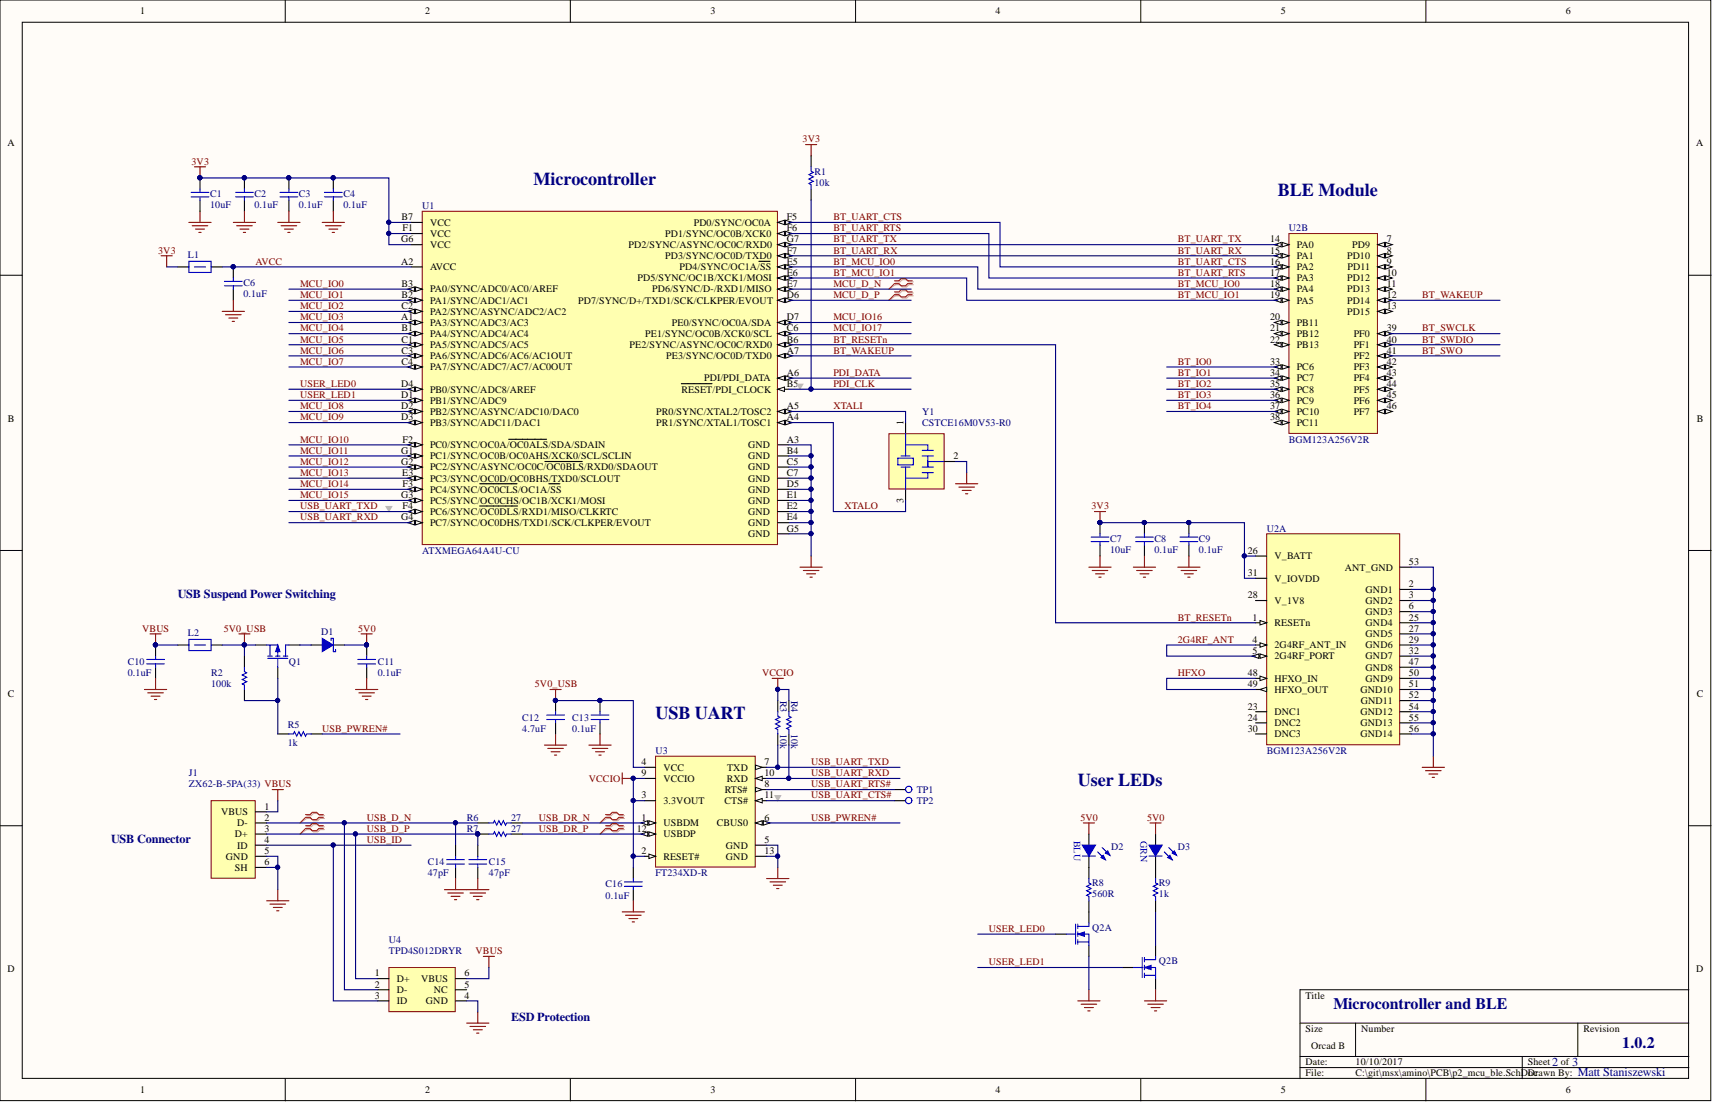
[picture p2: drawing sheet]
<svg xmlns="http://www.w3.org/2000/svg" width="391mm" height="252mm" viewBox="0 0 391 252" stroke-linecap="round" stroke-linejoin="round" font-family="sans-serif">
<defs><g id="words">
<g font-size="4.1" fill="#000080">
<text x="121.7" y="42.2">Microcontroller</text>
<text x="291.6" y="44.7">BLE Module</text>
<text x="149.6" y="163.9">USB UART</text>
<text x="245.9" y="179.1">User LEDs</text>
</g>
<g font-size="3.6" fill="#000080">
<text x="304.2" y="230">Microcontroller and BLE</text>
<text x="370.2" y="238.9">1.0.2</text>
</g>
<g font-size="2.8" fill="#000080">
<text x="40.6" y="136.4">USB Suspend Power Switching</text>
<text x="25.4" y="192.1">USB Connector</text>
<text x="116.6" y="232.7">ESD Protection</text>
<text x="354.2" y="243.1">2</text>
<text x="358.8" y="243.1">3</text>
<text x="360" y="245.4">Matt Staniszewski</text>
</g>
<g font-size="2.3">
<text x="31.9" y="3.3">1</text>
<text x="97" y="3.3">2</text>
<text x="162.1" y="3.3">3</text>
<text x="227.2" y="3.3">4</text>
<text x="292.2" y="3.3">5</text>
<text x="357.3" y="3.3">6</text>
<text x="1.7" y="33.4">A</text>
<text x="387.1" y="33.4">A</text>
<text x="91.6" y="50.2">B7</text>
<text x="91.9" y="52.8">F1</text>
<text x="98.1" y="51.5">VCC</text>
<text x="158.3" y="51.5">PD0/SYNC/OC0A</text>
<text x="179.5" y="50.2">F5</text>
<text x="179.5" y="52.8">F6</text>
<text x="91.5" y="55.3">G6</text>
<text x="98.1" y="54">VCC</text>
<text x="98.1" y="56.6">VCC</text>
<text x="143.4" y="56.6">PD2/SYNC/ASYNC/OC0C/RXD0</text>
<text x="151.8" y="59.1">PD3/SYNC/OC0D/TXD0</text>
<text x="151.8" y="54">PD1/SYNC/OC0B/XCK0</text>
<text x="179.5" y="55.3">G7</text>
<text x="179.5" y="57.8">F7</text>
<text x="289.8" y="55.3">14</text>
<text x="289.8" y="57.8">15</text>
<text x="295.9" y="56.6">PA0</text>
<text x="295.9" y="59.1">PA1</text>
<text x="307.4" y="59.1">PD10</text>
<text x="308.6" y="56.6">PD9</text>
<text x="316.4" y="55.3">7</text>
<text x="316.4" y="57.8">8</text>
<text x="91.5" y="60.4">A2</text>
<text x="91.6" y="65.4">B3</text>
<text x="98.1" y="61.6">AVCC</text>
<text x="145.4" y="64.2">PD5/SYNC/OC1B/XCK1/MOSI</text>
<text x="155.1" y="61.6">PD4/SYNC/OC1A/SS</text>
<text x="179.5" y="60.4">E5</text>
<text x="179.5" y="62.9">E6</text>
<text x="179.5" y="65.4">E7</text>
<text x="289.8" y="60.4">16</text>
<text x="289.8" y="62.9">17</text>
<text x="289.8" y="65.4">18</text>
<text x="295.9" y="61.6">PA2</text>
<text x="295.9" y="64.2">PA3</text>
<text x="307.4" y="64.2">PD12</text>
<text x="307.5" y="61.6">PD11</text>
<text x="316.4" y="60.4">9</text>
<text x="316.4" y="62.9">10</text>
<text x="316.4" y="65.4">11</text>
<text x="91.6" y="68">B2</text>
<text x="91.6" y="70.5">C2</text>
<text x="98.1" y="66.7">PA0/SYNC/ADC0/AC0/AREF</text>
<text x="98.1" y="69.2">PA1/SYNC/ADC1/AC1</text>
<text x="98.1" y="71.8">PA2/SYNC/ASYNC/ADC2/AC2</text>
<text x="131.9" y="69.2">PD7/SYNC/D+/TXD1/SCK/CLKPER/EVOUT</text>
<text x="148.8" y="66.7">PD6/SYNC/D-/RXD1/MISO</text>
<text x="179.5" y="68">D6</text>
<text x="289.8" y="68">19</text>
<text x="295.9" y="66.7">PA4</text>
<text x="295.9" y="69.2">PA5</text>
<text x="307.4" y="66.7">PD13</text>
<text x="307.4" y="69.2">PD14</text>
<text x="307.4" y="71.8">PD15</text>
<text x="316.4" y="68">12</text>
<text x="316.4" y="70.5">13</text>
<text x="91.5" y="73">A1</text>
<text x="91.6" y="75.6">B1</text>
<text x="98.1" y="74.3">PA3/SYNC/ADC3/AC3</text>
<text x="98.1" y="76.8">PA4/SYNC/ADC4/AC4</text>
<text x="147.2" y="76.8">PE1/SYNC/OC0B/XCK0/SCL</text>
<text x="153.3" y="74.3">PE0/SYNC/OC0A/SDA</text>
<text x="179.5" y="73">D7</text>
<text x="179.5" y="75.6">C6</text>
<text x="289.8" y="73">20</text>
<text x="289.8" y="75.6">21</text>
<text x="295.9" y="74.3">PB11</text>
<text x="295.9" y="76.8">PB12</text>
<text x="308.9" y="76.8">PF0</text>
<text x="316.4" y="75.6">39</text>
<text x="91.6" y="78.1">C1</text>
<text x="91.6" y="80.6">C3</text>
<text x="91.6" y="83.2">C4</text>
<text x="98.1" y="79.4">PA5/SYNC/ADC5/AC5</text>
<text x="98.1" y="81.9">PA6/SYNC/ADC6/AC6/AC1OUT</text>
<text x="143.7" y="79.4">PE2/SYNC/ASYNC/OC0C/RXD0</text>
<text x="152" y="81.9">PE3/SYNC/OC0D/TXD0</text>
<text x="179.5" y="78.1">B6</text>
<text x="179.5" y="80.6">A7</text>
<text x="289.8" y="78.1">22</text>
<text x="289.8" y="83.2">33</text>
<text x="295.9" y="79.4">PB13</text>
<text x="308.9" y="79.4">PF1</text>
<text x="308.9" y="81.9">PF2</text>
<text x="316.4" y="78.1">40</text>
<text x="316.4" y="80.6">41</text>
<text x="316.4" y="83.2">42</text>
<text x="91.5" y="88.3">D4</text>
<text x="98.1" y="84.5">PA7/SYNC/ADC7/AC7/AC0OUT</text>
<text x="98.1" y="89.5">PB0/SYNC/ADC8/AREF</text>
<text x="155.5" y="89.5">RESET/PDI_CLOCK</text>
<text x="160.7" y="87">PDI/PDI_DATA</text>
<text x="179.5" y="88.3">B5</text>
<text x="179.5" y="85.7">A6</text>
<text x="289.8" y="85.7">34</text>
<text x="289.8" y="88.3">35</text>
<text x="295.9" y="84.5">PC6</text>
<text x="295.9" y="87">PC7</text>
<text x="295.9" y="89.5">PC8</text>
<text x="308.9" y="84.5">PF3</text>
<text x="308.9" y="87">PF4</text>
<text x="308.9" y="89.5">PF5</text>
<text x="316.4" y="85.7">43</text>
<text x="316.4" y="88.3">44</text>
<text x="91.5" y="90.8">D1</text>
<text x="91.5" y="95.9">D3</text>
<text x="91.5" y="93.3">D2</text>
<text x="98.1" y="92.1">PB1/SYNC/ADC9</text>
<text x="98.1" y="94.6">PB2/SYNC/ASYNC/ADC10/DAC0</text>
<text x="149.8" y="94.6">PR0/SYNC/XTAL2/TOSC2</text>
<text x="179.5" y="93.3">A5</text>
<text x="179.5" y="95.9">A4</text>
<text x="289.8" y="90.8">36</text>
<text x="289.8" y="93.3">37</text>
<text x="289.8" y="95.9">38</text>
<text x="295.9" y="92.1">PC9</text>
<text x="295.9" y="94.6">PC10</text>
<text x="308.9" y="92.1">PF6</text>
<text x="308.9" y="94.6">PF7</text>
<text x="316.4" y="90.8">45</text>
<text x="316.4" y="93.3">46</text>
<text x="1.8" y="96.2">B</text>
<text x="91.9" y="100.9">F2</text>
<text x="98.1" y="97.1">PB3/SYNC/ADC11/DAC1</text>
<text x="149.8" y="97.1">PR1/SYNC/XTAL1/TOSC1</text>
<text x="179.5" y="100.9">A3</text>
<text x="206.1" y="96.9" transform="rotate(-90 206.1 96.9)">1</text>
<text x="295.9" y="97.1">PC11</text>
<text x="387.2" y="96.2">B</text>
<text x="91.5" y="103.5">G1</text>
<text x="91.5" y="106">G2</text>
<text x="98.1" y="102.2">PC0/SYNC/OC0A/OC0ALS/SDA/SDAIN</text>
<text x="98.1" y="104.7">PC1/SYNC/OC0B/OC0AHS/XCK0/SCL/SCLIN</text>
<text x="98.1" y="107.3">PC2/SYNC/ASYNC/OC0C/OC0BLS/RXD0/SDAOUT</text>
<text x="170.7" y="102.2">GND</text>
<text x="170.7" y="104.7">GND</text>
<text x="170.7" y="107.3">GND</text>
<text x="179.5" y="103.5">B4</text>
<text x="179.5" y="106">C5</text>
<text x="217.5" y="104.7">2</text>
<text x="91.5" y="113.6">G3</text>
<text x="91.8" y="108.5">E3</text>
<text x="91.9" y="111.1">F3</text>
<text x="98.1" y="109.8">PC3/SYNC/OC0D/OC0BHS/TXD0/SCLOUT</text>
<text x="98.1" y="112.3">PC4/SYNC/OC0CLS/OC1A/SS</text>
<text x="170.7" y="109.8">GND</text>
<text x="170.7" y="112.3">GND</text>
<text x="179.5" y="108.5">C7</text>
<text x="179.5" y="111.1">D5</text>
<text x="179.5" y="113.6">E1</text>
<text x="91.5" y="118.7">G4</text>
<text x="91.9" y="116.2">F4</text>
<text x="98.1" y="114.9">PC5/SYNC/OC0CHS/OC1B/XCK1/MOSI</text>
<text x="98.1" y="117.4">PC6/SYNC/OC0DLS/RXD1/MISO/CLKRTC</text>
<text x="98.1" y="120">PC7/SYNC/OC0DHS/TXD1/SCK/CLKPER/EVOUT</text>
<text x="170.7" y="114.9">GND</text>
<text x="170.7" y="117.4">GND</text>
<text x="170.7" y="120">GND</text>
<text x="179.5" y="116.2">E2</text>
<text x="179.5" y="118.7">E4</text>
<text x="206.1" y="114.8" transform="rotate(-90 206.1 114.8)">3</text>
<text x="170.7" y="122.5">GND</text>
<text x="179.5" y="121.2">G5</text>
<text x="284.7" y="126.3">26</text>
<text x="284.7" y="131.4">31</text>
<text x="290.8" y="127.6">V_BATT</text>
<text x="306.9" y="130.1">ANT_GND</text>
<text x="321.5" y="128.8">53</text>
<text x="284.7" y="136.4">28</text>
<text x="290.8" y="137.7">V_1V8</text>
<text x="290.8" y="132.6">V_IOVDD</text>
<text x="311.6" y="135.2">GND1</text>
<text x="311.6" y="137.7">GND2</text>
<text x="321.5" y="133.9">2</text>
<text x="321.5" y="136.4">3</text>
<text x="285.8" y="141.5">1</text>
<text x="290.8" y="142.8">RESETn</text>
<text x="311.6" y="140.2">GND3</text>
<text x="311.6" y="142.8">GND4</text>
<text x="321.5" y="139">6</text>
<text x="321.5" y="141.5">25</text>
<text x="285.8" y="146.6">4</text>
<text x="285.8" y="149.1">5</text>
<text x="290.8" y="147.9">2G4RF_ANT_IN</text>
<text x="311.6" y="145.3">GND5</text>
<text x="311.6" y="147.9">GND6</text>
<text x="321.5" y="144">27</text>
<text x="321.5" y="146.6">29</text>
<text x="321.5" y="149.1">32</text>
<text x="284.7" y="154.2">48</text>
<text x="290.8" y="150.4">2G4RF_PORT</text>
<text x="290.8" y="155.5">HFXO_IN</text>
<text x="311.6" y="150.4">GND7</text>
<text x="311.6" y="152.9">GND8</text>
<text x="311.6" y="155.5">GND9</text>
<text x="321.5" y="151.7">47</text>
<text x="321.5" y="154.2">50</text>
<text x="1.8" y="158.9">C</text>
<text x="284.7" y="161.8">23</text>
<text x="284.7" y="156.7">49</text>
<text x="290.8" y="158">HFXO_OUT</text>
<text x="310.4" y="158">GND10</text>
<text x="310.5" y="160.5">GND11</text>
<text x="321.5" y="156.7">51</text>
<text x="321.5" y="159.3">52</text>
<text x="321.5" y="161.8">54</text>
<text x="387.2" y="158.9">C</text>
<text x="284.7" y="164.3">24</text>
<text x="284.7" y="166.9">30</text>
<text x="290.8" y="163.1">DNC1</text>
<text x="290.8" y="165.6">DNC2</text>
<text x="310.4" y="163.1">GND12</text>
<text x="310.4" y="165.6">GND13</text>
<text x="321.5" y="164.3">55</text>
<text x="321.5" y="166.9">56</text>
<text x="290.8" y="168.1">DNC3</text>
<text x="310.4" y="168.1">GND14</text>
<text x="146.4" y="174.5">4</text>
<text x="146.4" y="177">9</text>
<text x="151.4" y="175.7">VCC</text>
<text x="151.4" y="178.3">VCCIO</text>
<text x="165.8" y="178.3">RXD</text>
<text x="165.9" y="175.7">TXD</text>
<text x="174.4" y="174.5">7</text>
<text x="174.4" y="177">10</text>
<text x="174.4" y="179.5">8</text>
<text x="50.5" y="185.9">VBUS</text>
<text x="60.3" y="184.6">1</text>
<text x="146.4" y="182.1">3</text>
<text x="151.4" y="183.4">3.3VOUT</text>
<text x="165.3" y="183.4">CTS#</text>
<text x="165.4" y="180.8">RTS#</text>
<text x="174.4" y="182.1">11</text>
<text x="53.6" y="191">D+</text>
<text x="54.1" y="188.4">D-</text>
<text x="60.3" y="187.2">2</text>
<text x="60.3" y="189.7">3</text>
<text x="145.3" y="189.7">12</text>
<text x="146.4" y="187.2">1</text>
<text x="151.4" y="188.4">USBDM</text>
<text x="151.4" y="191">USBDP</text>
<text x="163.5" y="188.4">CBUS0</text>
<text x="174.4" y="187.2">6</text>
<text x="51.6" y="196">GND</text>
<text x="54.1" y="193.5">ID</text>
<text x="60.3" y="192.2">4</text>
<text x="60.3" y="194.8">5</text>
<text x="60.3" y="197.3">6</text>
<text x="146.4" y="194.8">2</text>
<text x="151.4" y="196">RESET#</text>
<text x="165.6" y="193.5">GND</text>
<text x="165.6" y="196">GND</text>
<text x="174.4" y="192.2">5</text>
<text x="174.4" y="194.8">13</text>
<text x="53.6" y="198.6">SH</text>
<text x="1.7" y="221.7">D</text>
<text x="387.1" y="221.7">D</text>
<text x="85.5" y="222.7">1</text>
<text x="85.5" y="225.2">2</text>
<text x="85.5" y="227.7">3</text>
<text x="90.5" y="223.9">D+</text>
<text x="90.5" y="226.5">D-</text>
<text x="96.1" y="223.9">VBUS</text>
<text x="99" y="226.5">NC</text>
<text x="106" y="227.7">4</text>
<text x="106" y="225.2">5</text>
<text x="106" y="222.7">6</text>
<text x="297.9" y="227.7">Title</text>
<text x="90.5" y="229">ID</text>
<text x="97.2" y="229">GND</text>
<text x="297.9" y="235.3">Size</text>
<text x="299.2" y="239.1">Orcad B</text>
<text x="310.6" y="235.3">Number</text>
<text x="361.3" y="235.3">Revision</text>
<text x="297.9" y="242.9">Date:</text>
<text x="297.9" y="245.5">File:</text>
<text x="309.3" y="242.9">10/10/2017</text>
<text x="309.3" y="245.5">C:\git\msx\amino\PCB\p2_mcu_ble.SchDDrawn By:</text>
<text x="348.6" y="242.9">Sheet</text>
<text x="348.7" y="245.5">oc</text>
<text x="356.1" y="242.9">of</text>
<text x="31.9" y="249.3">1</text>
<text x="97" y="249.3">2</text>
<text x="162.1" y="249.3">3</text>
<text x="227.2" y="249.3">4</text>
<text x="292.2" y="249.3">5</text>
<text x="357.3" y="249.3">6</text>
</g>
<g font-size="2.3" fill="#800000">
<text x="183.1" y="32.5">3V3</text>
<text x="43.7" y="37.5">3V3</text>
<text x="190.2" y="50.2">BT_UART_CTS</text>
<text x="190.2" y="52.8">BT_UART_RTS</text>
<text x="36.1" y="57.8">3V3</text>
<text x="190.2" y="55.3">BT_UART_TX</text>
<text x="190.2" y="57.8">BT_UART_RX</text>
<text x="268.8" y="55.3">BT_UART_TX</text>
<text x="268.8" y="57.8">BT_UART_RX</text>
<text x="58.3" y="60.4">AVCC</text>
<text x="68.5" y="65.4">MCU_IO0</text>
<text x="190.2" y="65.4">MCU_D_N</text>
<text x="190.2" y="60.4">BT_MCU_IO0</text>
<text x="190.2" y="62.9">BT_MCU_IO1</text>
<text x="268.8" y="60.4">BT_UART_CTS</text>
<text x="268.8" y="62.9">BT_UART_RTS</text>
<text x="268.8" y="65.4">BT_MCU_IO0</text>
<text x="68.5" y="68">MCU_IO1</text>
<text x="68.5" y="70.5">MCU_IO2</text>
<text x="190.2" y="68">MCU_D_P</text>
<text x="268.8" y="68">BT_MCU_IO1</text>
<text x="324.5" y="68">BT_WAKEUP</text>
<text x="68.5" y="73">MCU_IO3</text>
<text x="68.5" y="75.6">MCU_IO4</text>
<text x="190.2" y="73">MCU_IO16</text>
<text x="190.2" y="75.6">MCU_IO17</text>
<text x="324.5" y="75.6">BT_SWCLK</text>
<text x="68.5" y="78.1">MCU_IO5</text>
<text x="68.5" y="80.6">MCU_IO6</text>
<text x="68.5" y="83.2">MCU_IO7</text>
<text x="190.2" y="78.1">BT_RESETn</text>
<text x="190.2" y="80.6">BT_WAKEUP</text>
<text x="268.8" y="83.2">BT_IO0</text>
<text x="324.5" y="80.6">BT_SWO</text>
<text x="324.5" y="78.1">BT_SWDIO</text>
<text x="68.5" y="88.3">USER_LED0</text>
<text x="190.2" y="88.3">PDI_CLK</text>
<text x="190.2" y="85.7">PDI_DATA</text>
<text x="268.8" y="85.7">BT_IO1</text>
<text x="268.8" y="88.3">BT_IO2</text>
<text x="68.5" y="90.8">USER_LED1</text>
<text x="68.5" y="93.3">MCU_IO8</text>
<text x="68.5" y="95.9">MCU_IO9</text>
<text x="190.2" y="93.3">XTALI</text>
<text x="268.8" y="90.8">BT_IO3</text>
<text x="268.8" y="93.3">BT_IO4</text>
<text x="68.5" y="100.9">MCU_IO10</text>
<text x="68.5" y="103.5">MCU_IO11</text>
<text x="68.5" y="106">MCU_IO12</text>
<text x="68.5" y="108.5">MCU_IO13</text>
<text x="68.5" y="111.1">MCU_IO14</text>
<text x="68.5" y="113.6">MCU_IO15</text>
<text x="68.5" y="118.7">USB_UART_RXD</text>
<text x="68.5" y="116.2">USB_UART_TXD</text>
<text x="192.7" y="116.2">XTALO</text>
<text x="249.1" y="116.2">3V3</text>
<text x="268.8" y="141.5">BT_RESETn</text>
<text x="32.5" y="144">VBUS</text>
<text x="51" y="144">5V0_USB</text>
<text x="81.7" y="144">5V0</text>
<text x="268.8" y="146.6">2G4RF_ANT</text>
<text x="173.9" y="154.2">VCCIO</text>
<text x="268.8" y="154.2">HFXO</text>
<text x="122" y="156.7">5V0_USB</text>
<text x="73.5" y="166.9">USB_PWREN#</text>
<text x="134.4" y="178.3">VCCIO</text>
<text x="185.1" y="177">USB_UART_RXD</text>
<text x="185.1" y="174.5">USB_UART_TXD</text>
<text x="185.1" y="179.5">USB_UART_RTS#</text>
<text x="185.1" y="182.1">USB_UART_CTS#</text>
<text x="83.7" y="187.2">USB_D_N</text>
<text x="83.7" y="189.7">USB_D_P</text>
<text x="123" y="187.2">USB_DR_N</text>
<text x="123" y="189.7">USB_DR_P</text>
<text x="185.1" y="187.2">USB_PWREN#</text>
<text x="246.5" y="187.2">5V0</text>
<text x="261.7" y="187.2">5V0</text>
<text x="83.7" y="192.2">USB_ID</text>
<text x="225.6" y="212.5">USER_LED0</text>
<text x="108.5" y="217.6">VBUS</text>
<text x="225.6" y="220.1">USER_LED1</text>
</g>
<g font-size="2.3" fill="#000080">
<text x="185.8" y="39.8">R1</text>
<text x="47.9" y="44.9">C1</text>
<text x="47.9" y="47.4">10uF</text>
<text x="58.1" y="44.9">C2</text>
<text x="58.1" y="47.4">0.1uF</text>
<text x="68.2" y="44.9">C3</text>
<text x="68.2" y="47.4">0.1uF</text>
<text x="78.3" y="44.9">C4</text>
<text x="78.3" y="47.4">0.1uF</text>
<text x="96.3" y="47.7">U1</text>
<text x="185.8" y="42.4">10k</text>
<text x="294.1" y="52.8">U2B</text>
<text x="42.8" y="58.8">L1</text>
<text x="55.5" y="65.2">C6</text>
<text x="55.5" y="67.7">0.1uF</text>
<text x="210.4" y="94.6">Y1</text>
<text x="210.4" y="97.1">CSTCE16M0V53-R0</text>
<text x="294.1" y="100.9">BGM123A256V2R</text>
<text x="253.3" y="123.5">C7</text>
<text x="263.4" y="123.5">C8</text>
<text x="273.6" y="123.5">C9</text>
<text x="289" y="121.2">U2A</text>
<text x="96.3" y="126.3">ATXMEGA64A4U-CU</text>
<text x="253.3" y="126">10uF</text>
<text x="263.4" y="126">0.1uF</text>
<text x="273.6" y="126">0.1uF</text>
<text x="42.8" y="145.1">L2</text>
<text x="73.3" y="144.8">D1</text>
<text x="29.2" y="151.7">C10</text>
<text x="29.2" y="154.2">0.1uF</text>
<text x="48.2" y="154.2">R2</text>
<text x="65.9" y="151.7">Q1</text>
<text x="86.2" y="151.7">C11</text>
<text x="86.2" y="154.2">0.1uF</text>
<text x="48.2" y="156.7">100k</text>
<text x="178" y="159.8" transform="rotate(90 178 159.8)">R3</text>
<text x="180.5" y="159.8" transform="rotate(90 180.5 159.8)">R4</text>
<text x="65.7" y="166.1">R5</text>
<text x="119.2" y="164.3">C12</text>
<text x="119.2" y="166.9">4.7uF</text>
<text x="130.6" y="164.3">C13</text>
<text x="130.6" y="166.9">0.1uF</text>
<text x="178" y="167.4" transform="rotate(90 178 167.4)">10k</text>
<text x="180.5" y="167.4" transform="rotate(90 180.5 167.4)">10k</text>
<text x="65.7" y="170.2">1k</text>
<text x="149.6" y="171.9">U3</text>
<text x="289" y="171.9">BGM123A256V2R</text>
<text x="43.1" y="177">J1</text>
<text x="43.1" y="179.5">ZX62-B-5PA(33) VBUS</text>
<text x="209.2" y="180.8">TP1</text>
<text x="209.2" y="183.4">TP2</text>
<text x="106.5" y="187.2">R6</text>
<text x="106.5" y="189.7">R7</text>
<text x="116.6" y="187.2">27</text>
<text x="116.6" y="189.7">27</text>
<text x="97.6" y="197.3">C14</text>
<text x="111.6" y="197.3">C15</text>
<text x="253.5" y="193.8">D2</text>
<text x="268.8" y="193.8">D3</text>
<text x="97.6" y="199.8">47pF</text>
<text x="111.6" y="199.8">47pF</text>
<text x="138.2" y="202.4">C16</text>
<text x="149.6" y="199.8">FT234XD-R</text>
<text x="249.2" y="202.1">R8</text>
<text x="264.4" y="202.1">R9</text>
<text x="138.2" y="204.9">0.1uF</text>
<text x="249.2" y="204.7">560R</text>
<text x="264.4" y="204.7">1k</text>
<text x="88.7" y="215.1">U4</text>
<text x="249.2" y="212.3">Q2A</text>
<text x="88.7" y="217.6">TPD4S012DRYR</text>
<text x="264.4" y="219.9">Q2B</text>
</g>
<g font-size="2.3" fill="#00f">
<text x="245" y="191.7" transform="rotate(90 245 191.7)">BLU</text>
<text x="260.2" y="191.7" transform="rotate(90 260.2 191.7)">GRN</text>
</g>
</g></defs>
<g fill="#fffcf8" stroke="#000" stroke-width=".23">
<path d="M0 0h390.4v251h-390.4z"/>
<path d="M5.1 5.1h380.2v240.8h-380.2z"/>
</g>
<g fill="none" stroke="#000" stroke-width=".23">
<path d="M65.1 0v5.1M130.1 0v5.1M195.2 0v5.1M260.3 0v5.1M325.4 0v5.1M0 62.8h5.1M385.4 62.8h5M0 125.5h5.1M385.4 125.5h5M0 188.3h5.1M385.4 188.3h5M296.6 233.3h88.8"/>
<path d="M309.3 233.3v7.6M360 233.3v7.6M385.4 225.7h-88.8v20.3M65.1 246v5.1M130.1 246v5.1M195.2 246v5.1M260.3 246v5.1M296.6 240.9h88.8M296.6 243.5h88.8M325.4 246v5.1M347.3 240.9v5.1"/>
</g>
<path d="M96.3 48.2h81.1v76h-81.1z" fill="#ffffb0" stroke="#800000" stroke-width=".23"/>
<path d="M177.5 93.8h2.5" fill="none" stroke="#000" stroke-width=".25"/>
<path d="M177.5 93.8l1.5-.5v1z" fill="#fffcf8"/>
<path d="M177.5 93.8l1.5-.5v1z" fill="none" stroke="#000" stroke-width=".23"/>
<path d="M179.3 93.3l1.5 .5-1.5 .5z" fill="#fffcf8"/>
<path d="M179.3 93.3l1.5 .5-1.5 .5z" fill="none" stroke="#000" stroke-width=".23"/>
<path d="M177.5 96.4h2.5" fill="none" stroke="#000" stroke-width=".25"/>
<path d="M177.5 96.4l1.5-.5v1z" fill="#fffcf8"/>
<path d="M177.5 96.4l1.5-.5v1z" fill="none" stroke="#000" stroke-width=".23"/>
<path d="M179.3 95.9l1.5 .5-1.5 .5z" fill="#fffcf8"/>
<path d="M179.3 95.9l1.5 .5-1.5 .5z" fill="none" stroke="#000" stroke-width=".23"/>
<path d="M177.5 88.8h2.5" fill="none" stroke="#000" stroke-width=".25"/>
<path d="M177.5 88.8l1.5-.5v1z" fill="#fffcf8"/>
<path d="M177.5 88.8l1.5-.5v1z" fill="none" stroke="#000" stroke-width=".23"/>
<path d="M93.8 50.7h2.5M93.8 53.3h2.5M93.8 60.9h2.5M93.8 65.9h2.5M155.5 87.5h7M177.5 101.4h2.5M177.5 104h2.5M177.5 106.5h2.5" fill="none" stroke="#000" stroke-width=".25"/>
<path d="M94.8 65.4l1.5 .5-1.5 .5z" fill="#fffcf8"/>
<path d="M94.8 65.4l1.5 .5-1.5 .5z" fill="none" stroke="#000" stroke-width=".23"/>
<path d="M93 65.9l1.6-.5v1z" fill="#fffcf8"/>
<path d="M93 65.9l1.6-.5v1z" fill="none" stroke="#000" stroke-width=".23"/>
<path d="M93.8 68.5h2.5" fill="none" stroke="#000" stroke-width=".25"/>
<path d="M94.8 68l1.5 .5-1.5 .5z" fill="#fffcf8"/>
<path d="M94.8 68l1.5 .5-1.5 .5z" fill="none" stroke="#000" stroke-width=".23"/>
<path d="M93 68.5l1.6-.5v1z" fill="#fffcf8"/>
<path d="M93 68.5l1.6-.5v1z" fill="none" stroke="#000" stroke-width=".23"/>
<path d="M93.8 71h2.5" fill="none" stroke="#000" stroke-width=".25"/>
<path d="M94.8 70.5l1.5 .5-1.5 .5z" fill="#fffcf8"/>
<path d="M94.8 70.5l1.5 .5-1.5 .5z" fill="none" stroke="#000" stroke-width=".23"/>
<path d="M93 71l1.6-.5v1z" fill="#fffcf8"/>
<path d="M93 71l1.6-.5v1z" fill="none" stroke="#000" stroke-width=".23"/>
<path d="M93.8 73.5h2.5" fill="none" stroke="#000" stroke-width=".25"/>
<path d="M94.8 73l1.5 .5-1.5 .6z" fill="#fffcf8"/>
<path d="M94.8 73l1.5 .5-1.5 .6z" fill="none" stroke="#000" stroke-width=".23"/>
<path d="M93 73.5l1.6-.5v1.1z" fill="#fffcf8"/>
<path d="M93 73.5l1.6-.5v1.1z" fill="none" stroke="#000" stroke-width=".23"/>
<path d="M93.8 76.1h2.5" fill="none" stroke="#000" stroke-width=".25"/>
<path d="M94.8 75.6l1.5 .5-1.5 .5z" fill="#fffcf8"/>
<path d="M94.8 75.6l1.5 .5-1.5 .5z" fill="none" stroke="#000" stroke-width=".23"/>
<path d="M93 76.1l1.6-.5v1z" fill="#fffcf8"/>
<path d="M93 76.1l1.6-.5v1z" fill="none" stroke="#000" stroke-width=".23"/>
<path d="M93.8 78.6h2.5" fill="none" stroke="#000" stroke-width=".25"/>
<path d="M94.8 78.1l1.5 .5-1.5 .5z" fill="#fffcf8"/>
<path d="M94.8 78.1l1.5 .5-1.5 .5z" fill="none" stroke="#000" stroke-width=".23"/>
<path d="M93 78.6l1.6-.5v1z" fill="#fffcf8"/>
<path d="M93 78.6l1.6-.5v1z" fill="none" stroke="#000" stroke-width=".23"/>
<path d="M93.8 81.2h2.5" fill="none" stroke="#000" stroke-width=".25"/>
<path d="M94.8 80.6l1.5 .6-1.5 .5z" fill="#fffcf8"/>
<path d="M94.8 80.6l1.5 .6-1.5 .5z" fill="none" stroke="#000" stroke-width=".23"/>
<path d="M93 81.2l1.6-.6v1.1z" fill="#fffcf8"/>
<path d="M93 81.2l1.6-.6v1.1z" fill="none" stroke="#000" stroke-width=".23"/>
<path d="M93.8 83.7h2.5" fill="none" stroke="#000" stroke-width=".25"/>
<path d="M94.8 83.2l1.5 .5-1.5 .5z" fill="#fffcf8"/>
<path d="M94.8 83.2l1.5 .5-1.5 .5z" fill="none" stroke="#000" stroke-width=".23"/>
<path d="M93 83.7l1.6-.5v1z" fill="#fffcf8"/>
<path d="M93 83.7l1.6-.5v1z" fill="none" stroke="#000" stroke-width=".23"/>
<path d="M93.8 88.8h2.5" fill="none" stroke="#000" stroke-width=".25"/>
<path d="M94.8 88.3l1.5 .5-1.5 .5z" fill="#fffcf8"/>
<path d="M94.8 88.3l1.5 .5-1.5 .5z" fill="none" stroke="#000" stroke-width=".23"/>
<path d="M93 88.8l1.6-.5v1z" fill="#fffcf8"/>
<path d="M93 88.8l1.6-.5v1z" fill="none" stroke="#000" stroke-width=".23"/>
<path d="M93.8 91.3h2.5" fill="none" stroke="#000" stroke-width=".25"/>
<path d="M94.8 90.8l1.5 .5-1.5 .5z" fill="#fffcf8"/>
<path d="M94.8 90.8l1.5 .5-1.5 .5z" fill="none" stroke="#000" stroke-width=".23"/>
<path d="M93 91.3l1.6-.5v1z" fill="#fffcf8"/>
<path d="M93 91.3l1.6-.5v1z" fill="none" stroke="#000" stroke-width=".23"/>
<path d="M93.8 96.4h2.5" fill="none" stroke="#000" stroke-width=".25"/>
<path d="M94.8 95.9l1.5 .5-1.5 .5z" fill="#fffcf8"/>
<path d="M94.8 95.9l1.5 .5-1.5 .5z" fill="none" stroke="#000" stroke-width=".23"/>
<path d="M93 96.4l1.6-.5v1z" fill="#fffcf8"/>
<path d="M93 96.4l1.6-.5v1z" fill="none" stroke="#000" stroke-width=".23"/>
<path d="M93.8 101.4h2.5" fill="none" stroke="#000" stroke-width=".25"/>
<path d="M94.8 100.9l1.5 .5-1.5 .5z" fill="#fffcf8"/>
<path d="M94.8 100.9l1.5 .5-1.5 .5z" fill="none" stroke="#000" stroke-width=".23"/>
<path d="M93 101.4l1.6-.5v1z" fill="#fffcf8"/>
<path d="M93 101.4l1.6-.5v1z" fill="none" stroke="#000" stroke-width=".23"/>
<path d="M93.8 104h2.5M116.1 100.2h8.6" fill="none" stroke="#000" stroke-width=".25"/>
<path d="M94.8 103.5l1.5 .5-1.5 .5z" fill="#fffcf8"/>
<path d="M94.8 103.5l1.5 .5-1.5 .5z" fill="none" stroke="#000" stroke-width=".23"/>
<path d="M93 104l1.6-.5v1z" fill="#fffcf8"/>
<path d="M93 104l1.6-.5v1z" fill="none" stroke="#000" stroke-width=".23"/>
<path d="M93.8 106.5h2.5" fill="none" stroke="#000" stroke-width=".25"/>
<path d="M94.8 106l1.5 .5-1.5 .5z" fill="#fffcf8"/>
<path d="M94.8 106l1.5 .5-1.5 .5z" fill="none" stroke="#000" stroke-width=".23"/>
<path d="M93 106.5l1.6-.5v1z" fill="#fffcf8"/>
<path d="M93 106.5l1.6-.5v1z" fill="none" stroke="#000" stroke-width=".23"/>
<path d="M93.8 109h2.5M124.3 105.2h8.6" fill="none" stroke="#000" stroke-width=".25"/>
<path d="M94.8 108.5l1.5 .5-1.5 .6z" fill="#fffcf8"/>
<path d="M94.8 108.5l1.5 .5-1.5 .6z" fill="none" stroke="#000" stroke-width=".23"/>
<path d="M93 109l1.6-.5v1.1z" fill="#fffcf8"/>
<path d="M93 109l1.6-.5v1.1z" fill="none" stroke="#000" stroke-width=".23"/>
<path d="M93.8 111.6h2.5" fill="none" stroke="#000" stroke-width=".25"/>
<path d="M94.8 111.1l1.5 .5-1.5 .5z" fill="#fffcf8"/>
<path d="M94.8 111.1l1.5 .5-1.5 .5z" fill="none" stroke="#000" stroke-width=".23"/>
<path d="M93 111.6l1.6-.5v1z" fill="#fffcf8"/>
<path d="M93 111.6l1.6-.5v1z" fill="none" stroke="#000" stroke-width=".23"/>
<path d="M93.8 114.1h2.5M109.5 110.3h8.5M125.2 110.3h2.6" fill="none" stroke="#000" stroke-width=".25"/>
<path d="M94.8 113.6l1.5 .5-1.5 .5z" fill="#fffcf8"/>
<path d="M94.8 113.6l1.5 .5-1.5 .5z" fill="none" stroke="#000" stroke-width=".23"/>
<path d="M93 114.1l1.6-.5v1z" fill="#fffcf8"/>
<path d="M93 114.1l1.6-.5v1z" fill="none" stroke="#000" stroke-width=".23"/>
<path d="M93.8 116.7h2.5" fill="none" stroke="#000" stroke-width=".25"/>
<path d="M94.8 116.2l1.5 .5-1.5 .5z" fill="#fffcf8"/>
<path d="M94.8 116.2l1.5 .5-1.5 .5z" fill="none" stroke="#000" stroke-width=".23"/>
<path d="M93 116.7l1.6-.5v1z" fill="#fffcf8"/>
<path d="M93 116.7l1.6-.5v1z" fill="none" stroke="#000" stroke-width=".23"/>
<path d="M93.8 119.2h2.5M109.5 115.4h8.6" fill="none" stroke="#000" stroke-width=".25"/>
<path d="M94.8 118.7l1.5 .5-1.5 .5z" fill="#fffcf8"/>
<path d="M94.8 118.7l1.5 .5-1.5 .5z" fill="none" stroke="#000" stroke-width=".23"/>
<path d="M93 119.2l1.6-.5v1z" fill="#fffcf8"/>
<path d="M93 119.2l1.6-.5v1z" fill="none" stroke="#000" stroke-width=".23"/>
<path d="M177.5 50.7h2.5" fill="none" stroke="#000" stroke-width=".25"/>
<path d="M177.5 50.7l1.5-.5v1z" fill="#fffcf8"/>
<path d="M177.5 50.7l1.5-.5v1z" fill="none" stroke="#000" stroke-width=".23"/>
<path d="M179.3 50.2l1.5 .5-1.5 .5z" fill="#fffcf8"/>
<path d="M179.3 50.2l1.5 .5-1.5 .5z" fill="none" stroke="#000" stroke-width=".23"/>
<path d="M177.5 55.8h2.5" fill="none" stroke="#000" stroke-width=".25"/>
<path d="M177.5 55.8l1.5-.5v1z" fill="#fffcf8"/>
<path d="M177.5 55.8l1.5-.5v1z" fill="none" stroke="#000" stroke-width=".23"/>
<path d="M179.3 55.3l1.5 .5-1.5 .5z" fill="#fffcf8"/>
<path d="M179.3 55.3l1.5 .5-1.5 .5z" fill="none" stroke="#000" stroke-width=".23"/>
<path d="M177.5 58.3h2.5" fill="none" stroke="#000" stroke-width=".25"/>
<path d="M177.5 58.3l1.5-.5v1z" fill="#fffcf8"/>
<path d="M177.5 58.3l1.5-.5v1z" fill="none" stroke="#000" stroke-width=".23"/>
<path d="M179.3 57.8l1.5 .5-1.5 .5z" fill="#fffcf8"/>
<path d="M179.3 57.8l1.5 .5-1.5 .5z" fill="none" stroke="#000" stroke-width=".23"/>
<path d="M177.5 60.9h2.5" fill="none" stroke="#000" stroke-width=".25"/>
<path d="M177.5 60.9l1.5-.5v1z" fill="#fffcf8"/>
<path d="M177.5 60.9l1.5-.5v1z" fill="none" stroke="#000" stroke-width=".23"/>
<path d="M179.3 60.4l1.5 .5-1.5 .5z" fill="#fffcf8"/>
<path d="M179.3 60.4l1.5 .5-1.5 .5z" fill="none" stroke="#000" stroke-width=".23"/>
<path d="M173.2 59.6h2.5M177.5 63.4h2.5" fill="none" stroke="#000" stroke-width=".25"/>
<path d="M177.5 63.4l1.5-.5v1z" fill="#fffcf8"/>
<path d="M177.5 63.4l1.5-.5v1z" fill="none" stroke="#000" stroke-width=".23"/>
<path d="M179.3 62.9l1.5 .5-1.5 .5z" fill="#fffcf8"/>
<path d="M179.3 62.9l1.5 .5-1.5 .5z" fill="none" stroke="#000" stroke-width=".23"/>
<path d="M177.5 65.9h2.5" fill="none" stroke="#000" stroke-width=".25"/>
<path d="M177.5 65.9l1.5-.5v1z" fill="#fffcf8"/>
<path d="M177.5 65.9l1.5-.5v1z" fill="none" stroke="#000" stroke-width=".23"/>
<path d="M179.3 65.4l1.5 .5-1.5 .5z" fill="#fffcf8"/>
<path d="M179.3 65.4l1.5 .5-1.5 .5z" fill="none" stroke="#000" stroke-width=".23"/>
<path d="M177.5 68.5h2.5" fill="none" stroke="#000" stroke-width=".25"/>
<path d="M177.5 68.5l1.5-.5v1z" fill="#fffcf8"/>
<path d="M177.5 68.5l1.5-.5v1z" fill="none" stroke="#000" stroke-width=".23"/>
<path d="M179.3 68l1.5 .5-1.5 .5z" fill="#fffcf8"/>
<path d="M179.3 68l1.5 .5-1.5 .5z" fill="none" stroke="#000" stroke-width=".23"/>
<path d="M177.5 86.2h2.5" fill="none" stroke="#000" stroke-width=".25"/>
<path d="M177.5 86.2l1.5-.5v1z" fill="#fffcf8"/>
<path d="M177.5 86.2l1.5-.5v1z" fill="none" stroke="#000" stroke-width=".23"/>
<path d="M179.3 85.7l1.5 .5-1.5 .5z" fill="#fffcf8"/>
<path d="M179.3 85.7l1.5 .5-1.5 .5z" fill="none" stroke="#000" stroke-width=".23"/>
<path d="M177.5 73.5h2.5" fill="none" stroke="#000" stroke-width=".25"/>
<path d="M177.5 73.5l1.5-.5v1.1z" fill="#fffcf8"/>
<path d="M177.5 73.5l1.5-.5v1.1z" fill="none" stroke="#000" stroke-width=".23"/>
<path d="M179.3 73l1.5 .5-1.5 .6z" fill="#fffcf8"/>
<path d="M179.3 73l1.5 .5-1.5 .6z" fill="none" stroke="#000" stroke-width=".23"/>
<path d="M177.5 76.1h2.5" fill="none" stroke="#000" stroke-width=".25"/>
<path d="M177.5 76.1l1.5-.5v1z" fill="#fffcf8"/>
<path d="M177.5 76.1l1.5-.5v1z" fill="none" stroke="#000" stroke-width=".23"/>
<path d="M179.3 75.6l1.5 .5-1.5 .5z" fill="#fffcf8"/>
<path d="M179.3 75.6l1.5 .5-1.5 .5z" fill="none" stroke="#000" stroke-width=".23"/>
<path d="M177.5 78.6h2.5" fill="none" stroke="#000" stroke-width=".25"/>
<path d="M177.5 78.6l1.5-.5v1z" fill="#fffcf8"/>
<path d="M177.5 78.6l1.5-.5v1z" fill="none" stroke="#000" stroke-width=".23"/>
<path d="M179.3 78.1l1.5 .5-1.5 .5z" fill="#fffcf8"/>
<path d="M179.3 78.1l1.5 .5-1.5 .5z" fill="none" stroke="#000" stroke-width=".23"/>
<path d="M93.8 93.8h2.5M177.5 109h2.5" fill="none" stroke="#000" stroke-width=".25"/>
<path d="M94.8 93.3l1.5 .5-1.5 .5z" fill="#fffcf8"/>
<path d="M94.8 93.3l1.5 .5-1.5 .5z" fill="none" stroke="#000" stroke-width=".23"/>
<path d="M93 93.8l1.6-.5v1z" fill="#fffcf8"/>
<path d="M93 93.8l1.6-.5v1z" fill="none" stroke="#000" stroke-width=".23"/>
<path d="M177.5 53.3h2.5" fill="none" stroke="#000" stroke-width=".25"/>
<path d="M177.5 53.3l1.5-.5v1z" fill="#fffcf8"/>
<path d="M177.5 53.3l1.5-.5v1z" fill="none" stroke="#000" stroke-width=".23"/>
<path d="M179.3 52.8l1.5 .5-1.5 .5z" fill="#fffcf8"/>
<path d="M179.3 52.8l1.5 .5-1.5 .5z" fill="none" stroke="#000" stroke-width=".23"/>
<path d="M177.5 81.2h2.5" fill="none" stroke="#000" stroke-width=".25"/>
<path d="M177.5 81.2l1.5-.6v1.1z" fill="#fffcf8"/>
<path d="M177.5 81.2l1.5-.6v1.1z" fill="none" stroke="#000" stroke-width=".23"/>
<path d="M179.3 80.6l1.5 .6-1.5 .5z" fill="#fffcf8"/>
<path d="M179.3 80.6l1.5 .6-1.5 .5z" fill="none" stroke="#000" stroke-width=".23"/>
<path d="M93.8 55.8h2.5M177.5 111.6h2.5M177.5 114.1h2.5M177.5 116.7h2.5M177.5 119.2h2.5M177.5 121.7h2.5" fill="none" stroke="#000" stroke-width=".25"/>
<path d="M289 121.7h30.4v48.1h-30.4z" fill="#ffffb0" stroke="#800000" stroke-width=".23"/>
<path d="M286.5 142h2.5" fill="none" stroke="#000" stroke-width=".25"/>
<path d="M287.5 141.5l1.5 .5-1.5 .5z" fill="#fffcf8"/>
<path d="M287.5 141.5l1.5 .5-1.5 .5z" fill="none" stroke="#000" stroke-width=".23"/>
<path d="M319.5 134.4h2.5M319.5 136.9h2.5M286.5 147.1h2.5" fill="none" stroke="#000" stroke-width=".25"/>
<path d="M287.5 146.6l1.5 .5-1.5 .5z" fill="#fffcf8"/>
<path d="M287.5 146.6l1.5 .5-1.5 .5z" fill="none" stroke="#000" stroke-width=".23"/>
<path d="M286.5 149.6h2.5" fill="none" stroke="#000" stroke-width=".25"/>
<path d="M287.5 149.1l1.5 .5-1.5 .5z" fill="#fffcf8"/>
<path d="M287.5 149.1l1.5 .5-1.5 .5z" fill="none" stroke="#000" stroke-width=".23"/>
<path d="M285.7 149.6l1.6-.5v1z" fill="#fffcf8"/>
<path d="M285.7 149.6l1.6-.5v1z" fill="none" stroke="#000" stroke-width=".23"/>
<g fill="none" stroke="#000" stroke-width=".25">
<path d="M286.5 126.8h2.5M286.5 136.9h2.5M286.5 131.9h2.5M319.5 139.5h2.5M286.5 154.7h2.5M319.5 142h2.5M319.5 144.6h2.5M319.5 147.1h2.5M319.5 149.6h2.5M319.5 152.2h2.5M286.5 162.3h2.5M286.5 164.8h2.5"/>
<path d="M286.5 167.4h2.5"/>
</g>
<path d="M287.5 154.2l1.5 .5-1.5 .5z" fill="#fffcf8"/>
<path d="M287.5 154.2l1.5 .5-1.5 .5z" fill="none" stroke="#000" stroke-width=".23"/>
<path d="M286.5 157.2h2.5" fill="none" stroke="#000" stroke-width=".25"/>
<path d="M287.5 157.2l1.5-.5v1z" fill="#fffcf8"/>
<path d="M287.5 157.2l1.5-.5v1z" fill="none" stroke="#000" stroke-width=".23"/>
<path d="M319.5 129.3h2.5M319.5 154.7h2.5M319.5 157.2h2.5M319.5 159.8h2.5M319.5 162.3h2.5M319.5 164.8h2.5M319.5 167.4h2.5" fill="none" stroke="#000" stroke-width=".25"/>
<path d="M294.1 53.3h20.2v45.5h-20.2z" fill="#ffffb0" stroke="#800000" stroke-width=".23"/>
<path d="M314.4 55.8h2.5" fill="none" stroke="#000" stroke-width=".25"/>
<path d="M314.4 55.8l1.5-.5v1z" fill="#fffcf8"/>
<path d="M314.4 55.8l1.5-.5v1z" fill="none" stroke="#000" stroke-width=".23"/>
<path d="M316.2 55.3l1.5 .5-1.5 .5z" fill="#fffcf8"/>
<path d="M316.2 55.3l1.5 .5-1.5 .5z" fill="none" stroke="#000" stroke-width=".23"/>
<path d="M314.4 58.3h2.5" fill="none" stroke="#000" stroke-width=".25"/>
<path d="M314.4 58.3l1.5-.5v1z" fill="#fffcf8"/>
<path d="M314.4 58.3l1.5-.5v1z" fill="none" stroke="#000" stroke-width=".23"/>
<path d="M316.2 57.8l1.5 .5-1.5 .5z" fill="#fffcf8"/>
<path d="M316.2 57.8l1.5 .5-1.5 .5z" fill="none" stroke="#000" stroke-width=".23"/>
<path d="M314.4 60.9h2.5" fill="none" stroke="#000" stroke-width=".25"/>
<path d="M314.4 60.9l1.5-.5v1z" fill="#fffcf8"/>
<path d="M314.4 60.9l1.5-.5v1z" fill="none" stroke="#000" stroke-width=".23"/>
<path d="M316.2 60.4l1.5 .5-1.5 .5z" fill="#fffcf8"/>
<path d="M316.2 60.4l1.5 .5-1.5 .5z" fill="none" stroke="#000" stroke-width=".23"/>
<path d="M314.4 63.4h2.5" fill="none" stroke="#000" stroke-width=".25"/>
<path d="M314.4 63.4l1.5-.5v1z" fill="#fffcf8"/>
<path d="M314.4 63.4l1.5-.5v1z" fill="none" stroke="#000" stroke-width=".23"/>
<path d="M316.2 62.9l1.5 .5-1.5 .5z" fill="#fffcf8"/>
<path d="M316.2 62.9l1.5 .5-1.5 .5z" fill="none" stroke="#000" stroke-width=".23"/>
<path d="M314.4 65.9h2.5" fill="none" stroke="#000" stroke-width=".25"/>
<path d="M314.4 65.9l1.5-.5v1z" fill="#fffcf8"/>
<path d="M314.4 65.9l1.5-.5v1z" fill="none" stroke="#000" stroke-width=".23"/>
<path d="M316.2 65.4l1.5 .5-1.5 .5z" fill="#fffcf8"/>
<path d="M316.2 65.4l1.5 .5-1.5 .5z" fill="none" stroke="#000" stroke-width=".23"/>
<path d="M314.4 68.5h2.5" fill="none" stroke="#000" stroke-width=".25"/>
<path d="M314.4 68.5l1.5-.5v1z" fill="#fffcf8"/>
<path d="M314.4 68.5l1.5-.5v1z" fill="none" stroke="#000" stroke-width=".23"/>
<path d="M316.2 68l1.5 .5-1.5 .5z" fill="#fffcf8"/>
<path d="M316.2 68l1.5 .5-1.5 .5z" fill="none" stroke="#000" stroke-width=".23"/>
<path d="M314.4 71h2.5" fill="none" stroke="#000" stroke-width=".25"/>
<path d="M314.4 71l1.5-.5v1z" fill="#fffcf8"/>
<path d="M314.4 71l1.5-.5v1z" fill="none" stroke="#000" stroke-width=".23"/>
<path d="M316.2 70.5l1.5 .5-1.5 .5z" fill="#fffcf8"/>
<path d="M316.2 70.5l1.5 .5-1.5 .5z" fill="none" stroke="#000" stroke-width=".23"/>
<path d="M291.6 55.8h2.5" fill="none" stroke="#000" stroke-width=".25"/>
<path d="M292.6 55.3l1.5 .5-1.5 .5z" fill="#fffcf8"/>
<path d="M292.6 55.3l1.5 .5-1.5 .5z" fill="none" stroke="#000" stroke-width=".23"/>
<path d="M290.8 55.8l1.5-.5v1z" fill="#fffcf8"/>
<path d="M290.8 55.8l1.5-.5v1z" fill="none" stroke="#000" stroke-width=".23"/>
<path d="M291.6 58.3h2.5" fill="none" stroke="#000" stroke-width=".25"/>
<path d="M292.6 57.8l1.5 .5-1.5 .5z" fill="#fffcf8"/>
<path d="M292.6 57.8l1.5 .5-1.5 .5z" fill="none" stroke="#000" stroke-width=".23"/>
<path d="M290.8 58.3l1.5-.5v1z" fill="#fffcf8"/>
<path d="M290.8 58.3l1.5-.5v1z" fill="none" stroke="#000" stroke-width=".23"/>
<path d="M291.6 60.9h2.5" fill="none" stroke="#000" stroke-width=".25"/>
<path d="M292.6 60.4l1.5 .5-1.5 .5z" fill="#fffcf8"/>
<path d="M292.6 60.4l1.5 .5-1.5 .5z" fill="none" stroke="#000" stroke-width=".23"/>
<path d="M290.8 60.9l1.5-.5v1z" fill="#fffcf8"/>
<path d="M290.8 60.9l1.5-.5v1z" fill="none" stroke="#000" stroke-width=".23"/>
<path d="M291.6 63.4h2.5" fill="none" stroke="#000" stroke-width=".25"/>
<path d="M292.6 62.9l1.5 .5-1.5 .5z" fill="#fffcf8"/>
<path d="M292.6 62.9l1.5 .5-1.5 .5z" fill="none" stroke="#000" stroke-width=".23"/>
<path d="M290.8 63.4l1.5-.5v1z" fill="#fffcf8"/>
<path d="M290.8 63.4l1.5-.5v1z" fill="none" stroke="#000" stroke-width=".23"/>
<path d="M291.6 65.9h2.5" fill="none" stroke="#000" stroke-width=".25"/>
<path d="M292.6 65.4l1.5 .5-1.5 .5z" fill="#fffcf8"/>
<path d="M292.6 65.4l1.5 .5-1.5 .5z" fill="none" stroke="#000" stroke-width=".23"/>
<path d="M290.8 65.9l1.5-.5v1z" fill="#fffcf8"/>
<path d="M290.8 65.9l1.5-.5v1z" fill="none" stroke="#000" stroke-width=".23"/>
<path d="M291.6 68.5h2.5" fill="none" stroke="#000" stroke-width=".25"/>
<path d="M292.6 68l1.5 .5-1.5 .5z" fill="#fffcf8"/>
<path d="M292.6 68l1.5 .5-1.5 .5z" fill="none" stroke="#000" stroke-width=".23"/>
<path d="M290.8 68.5l1.5-.5v1z" fill="#fffcf8"/>
<path d="M290.8 68.5l1.5-.5v1z" fill="none" stroke="#000" stroke-width=".23"/>
<path d="M291.6 73.5h2.5" fill="none" stroke="#000" stroke-width=".25"/>
<path d="M292.6 73l1.5 .5-1.5 .6z" fill="#fffcf8"/>
<path d="M292.6 73l1.5 .5-1.5 .6z" fill="none" stroke="#000" stroke-width=".23"/>
<path d="M290.8 73.5l1.5-.5v1.1z" fill="#fffcf8"/>
<path d="M290.8 73.5l1.5-.5v1.1z" fill="none" stroke="#000" stroke-width=".23"/>
<path d="M291.6 76.1h2.5" fill="none" stroke="#000" stroke-width=".25"/>
<path d="M292.6 75.6l1.5 .5-1.5 .5z" fill="#fffcf8"/>
<path d="M292.6 75.6l1.5 .5-1.5 .5z" fill="none" stroke="#000" stroke-width=".23"/>
<path d="M290.8 76.1l1.5-.5v1z" fill="#fffcf8"/>
<path d="M290.8 76.1l1.5-.5v1z" fill="none" stroke="#000" stroke-width=".23"/>
<path d="M291.6 78.6h2.5" fill="none" stroke="#000" stroke-width=".25"/>
<path d="M292.6 78.1l1.5 .5-1.5 .5z" fill="#fffcf8"/>
<path d="M292.6 78.1l1.5 .5-1.5 .5z" fill="none" stroke="#000" stroke-width=".23"/>
<path d="M290.8 78.6l1.5-.5v1z" fill="#fffcf8"/>
<path d="M290.8 78.6l1.5-.5v1z" fill="none" stroke="#000" stroke-width=".23"/>
<path d="M291.6 83.7h2.5" fill="none" stroke="#000" stroke-width=".25"/>
<path d="M292.6 83.2l1.5 .5-1.5 .5z" fill="#fffcf8"/>
<path d="M292.6 83.2l1.5 .5-1.5 .5z" fill="none" stroke="#000" stroke-width=".23"/>
<path d="M290.8 83.7l1.5-.5v1z" fill="#fffcf8"/>
<path d="M290.8 83.7l1.5-.5v1z" fill="none" stroke="#000" stroke-width=".23"/>
<path d="M291.6 86.2h2.5" fill="none" stroke="#000" stroke-width=".25"/>
<path d="M292.6 85.7l1.5 .5-1.5 .5z" fill="#fffcf8"/>
<path d="M292.6 85.7l1.5 .5-1.5 .5z" fill="none" stroke="#000" stroke-width=".23"/>
<path d="M290.8 86.2l1.5-.5v1z" fill="#fffcf8"/>
<path d="M290.8 86.2l1.5-.5v1z" fill="none" stroke="#000" stroke-width=".23"/>
<path d="M291.6 88.8h2.5" fill="none" stroke="#000" stroke-width=".25"/>
<path d="M292.6 88.3l1.5 .5-1.5 .5z" fill="#fffcf8"/>
<path d="M292.6 88.3l1.5 .5-1.5 .5z" fill="none" stroke="#000" stroke-width=".23"/>
<path d="M290.8 88.8l1.5-.5v1z" fill="#fffcf8"/>
<path d="M290.8 88.8l1.5-.5v1z" fill="none" stroke="#000" stroke-width=".23"/>
<path d="M291.6 91.3h2.5" fill="none" stroke="#000" stroke-width=".25"/>
<path d="M292.6 90.8l1.5 .5-1.5 .5z" fill="#fffcf8"/>
<path d="M292.6 90.8l1.5 .5-1.5 .5z" fill="none" stroke="#000" stroke-width=".23"/>
<path d="M290.8 91.3l1.5-.5v1z" fill="#fffcf8"/>
<path d="M290.8 91.3l1.5-.5v1z" fill="none" stroke="#000" stroke-width=".23"/>
<path d="M291.6 93.8h2.5" fill="none" stroke="#000" stroke-width=".25"/>
<path d="M292.6 93.3l1.5 .5-1.5 .5z" fill="#fffcf8"/>
<path d="M292.6 93.3l1.5 .5-1.5 .5z" fill="none" stroke="#000" stroke-width=".23"/>
<path d="M290.8 93.8l1.5-.5v1z" fill="#fffcf8"/>
<path d="M290.8 93.8l1.5-.5v1z" fill="none" stroke="#000" stroke-width=".23"/>
<path d="M291.6 96.4h2.5" fill="none" stroke="#000" stroke-width=".25"/>
<path d="M292.6 95.9l1.5 .5-1.5 .5z" fill="#fffcf8"/>
<path d="M292.6 95.9l1.5 .5-1.5 .5z" fill="none" stroke="#000" stroke-width=".23"/>
<path d="M290.8 96.4l1.5-.5v1z" fill="#fffcf8"/>
<path d="M290.8 96.4l1.5-.5v1z" fill="none" stroke="#000" stroke-width=".23"/>
<path d="M314.4 76.1h2.5" fill="none" stroke="#000" stroke-width=".25"/>
<path d="M314.4 76.1l1.5-.5v1z" fill="#fffcf8"/>
<path d="M314.4 76.1l1.5-.5v1z" fill="none" stroke="#000" stroke-width=".23"/>
<path d="M316.2 75.6l1.5 .5-1.5 .5z" fill="#fffcf8"/>
<path d="M316.2 75.6l1.5 .5-1.5 .5z" fill="none" stroke="#000" stroke-width=".23"/>
<path d="M314.4 78.6h2.5" fill="none" stroke="#000" stroke-width=".25"/>
<path d="M314.4 78.6l1.5-.5v1z" fill="#fffcf8"/>
<path d="M314.4 78.6l1.5-.5v1z" fill="none" stroke="#000" stroke-width=".23"/>
<path d="M316.2 78.1l1.5 .5-1.5 .5z" fill="#fffcf8"/>
<path d="M316.2 78.1l1.5 .5-1.5 .5z" fill="none" stroke="#000" stroke-width=".23"/>
<path d="M314.4 81.2h2.5" fill="none" stroke="#000" stroke-width=".25"/>
<path d="M314.4 81.2l1.5-.6v1.1z" fill="#fffcf8"/>
<path d="M314.4 81.2l1.5-.6v1.1z" fill="none" stroke="#000" stroke-width=".23"/>
<path d="M316.2 80.6l1.5 .6-1.5 .5z" fill="#fffcf8"/>
<path d="M316.2 80.6l1.5 .6-1.5 .5z" fill="none" stroke="#000" stroke-width=".23"/>
<path d="M314.4 83.7h2.5" fill="none" stroke="#000" stroke-width=".25"/>
<path d="M314.4 83.7l1.5-.5v1z" fill="#fffcf8"/>
<path d="M314.4 83.7l1.5-.5v1z" fill="none" stroke="#000" stroke-width=".23"/>
<path d="M316.2 83.2l1.5 .5-1.5 .5z" fill="#fffcf8"/>
<path d="M316.2 83.2l1.5 .5-1.5 .5z" fill="none" stroke="#000" stroke-width=".23"/>
<path d="M314.4 86.2h2.5" fill="none" stroke="#000" stroke-width=".25"/>
<path d="M314.4 86.2l1.5-.5v1z" fill="#fffcf8"/>
<path d="M314.4 86.2l1.5-.5v1z" fill="none" stroke="#000" stroke-width=".23"/>
<path d="M316.2 85.7l1.5 .5-1.5 .5z" fill="#fffcf8"/>
<path d="M316.2 85.7l1.5 .5-1.5 .5z" fill="none" stroke="#000" stroke-width=".23"/>
<path d="M314.4 88.8h2.5" fill="none" stroke="#000" stroke-width=".25"/>
<path d="M314.4 88.8l1.5-.5v1z" fill="#fffcf8"/>
<path d="M314.4 88.8l1.5-.5v1z" fill="none" stroke="#000" stroke-width=".23"/>
<path d="M316.2 88.3l1.5 .5-1.5 .5z" fill="#fffcf8"/>
<path d="M316.2 88.3l1.5 .5-1.5 .5z" fill="none" stroke="#000" stroke-width=".23"/>
<path d="M314.4 91.3h2.5" fill="none" stroke="#000" stroke-width=".25"/>
<path d="M314.4 91.3l1.5-.5v1z" fill="#fffcf8"/>
<path d="M314.4 91.3l1.5-.5v1z" fill="none" stroke="#000" stroke-width=".23"/>
<path d="M316.2 90.8l1.5 .5-1.5 .5z" fill="#fffcf8"/>
<path d="M316.2 90.8l1.5 .5-1.5 .5z" fill="none" stroke="#000" stroke-width=".23"/>
<path d="M314.4 93.8h2.5" fill="none" stroke="#000" stroke-width=".25"/>
<path d="M314.4 93.8l1.5-.5v1z" fill="#fffcf8"/>
<path d="M314.4 93.8l1.5-.5v1z" fill="none" stroke="#000" stroke-width=".23"/>
<path d="M316.2 93.3l1.5 .5-1.5 .5z" fill="#fffcf8"/>
<path d="M316.2 93.3l1.5 .5-1.5 .5z" fill="none" stroke="#000" stroke-width=".23"/>
<g fill="none" stroke="#800000" stroke-width=".25">
<path d="M44.4 38h2.5M45.6 38v2.6M183.8 33h2.6M185.1 33v2.5M36.8 58.3h2.5M38 58.3v2.6M43.1 50.7h5.1M43.9 51.5h3.5M44.6 52.2h2.1M45.4 53h.5M45.6 48.2v2.5M53.2 50.7h5.1"/>
<path d="M54 51.5h3.6M54.8 52.2h2M55.5 53h.5M55.8 48.2v2.5M63.4 50.7h5.1M64.1 51.5h3.6M64.9 52.2h2M65.7 53h.5M65.9 48.2v2.5M73.5 50.7h5.1M74.3 51.5h3.5M75 52.2h2.1"/>
<path d="M75.8 53h.5M76.1 48.2v2.5M50.7 71h5.1M51.5 71.8h3.5M52.2 72.5h2.1M53 73.3h.5M53.2 68.5v2.5M182.5 129.3h5.1M183.3 130.1h3.6M184.1 130.9h2M184.8 131.6h.5M185.1 126.8v2.5"/>
<path d="M324.5 175h5.1M325.3 175.7h3.5M326.1 176.5h2M326.8 177.3h.5M327.1 172.4v2.6"/>
</g>
<path d="M185.1 35.5v2.5M55.8 40.6v2.5M55.8 45.6v2.6M65.9 40.6v2.5M65.9 45.6v2.6M76.1 40.6v2.5M76.1 45.6v2.6M185.1 43.1v2.5M40.6 60.9h2.5M48.2 60.9h2.5M53.2 60.9v2.5M53.2 65.9v2.6" fill="none" stroke="#000" stroke-width=".25"/>
<g fill="#000080" stroke="#000080" stroke-width=".23">
<circle cx="55.7" cy="40.5" r=".47"/>
<circle cx="65.9" cy="40.5" r=".47"/>
<circle cx="76" cy="40.5" r=".47"/>
<circle cx="45.6" cy="40.5" r=".47"/>
<circle cx="53.2" cy="60.8" r=".47"/>
</g>
<g fill="none" stroke="#00f" stroke-width=".25">
<path d="M185.1 38v1.1l.5 .2-1 .5 1 .5-1 .5 1 .5-1 .5 .5 .3v1M43.1 59.6h5.1v2.5h-5.1zM53.8 43.9h4M53.8 44.9h4M55.8 43.1v.8M55.8 44.9v.7M63.9 43.9h4M63.9 44.9h4M65.9 43.1v.8M65.9 44.9v.7M74 43.9h4.1M74 44.9h4.1"/>
<path d="M76.1 43.1v.8M76.1 44.9v.7M44.4 60.9h2.5M51.2 64.2h4.1M51.2 65.2h4.1M53.2 63.4v.8M53.2 65.2v.7"/>
</g>
<path d="M202.8 98.9h12.6v12.6h-12.6z" fill="#ffffb0" stroke="#800000" stroke-width=".23"/>
<path d="M206.6 96.4v2.5M206.6 111.6v2.5M215.5 105.2h2.5" fill="none" stroke="#000" stroke-width=".25"/>
<path d="M206.6 98.9v2.5M204.9 104.5h3.5v1.5h-3.5zM205.6 106.5h2M205.6 104h2M206.6 106.5v2.5h5.1v-1.2M206.6 109v2.6M210.4 106.5h2.6M210.4 104h2.6M210.4 102.7h2.6M210.4 107.8h2.6M211.7 102.7v-1.3h-5.1v2.6M211.7 104v2.5v-1.3h3.8" fill="none" stroke="#00f" stroke-width=".25"/>
<path d="M218 110.3h5.1M218.8 111.1h3.6M219.6 111.8h2M220.3 112.6h.5M220.6 107.8v2.5" fill="none" stroke="#800000" stroke-width=".25"/>
<path d="M149.6 172.4h22.7v25.3h-22.7z" fill="#ffffb0" stroke="#800000" stroke-width=".23"/>
<path d="M147.1 175h2.5M147.1 177.5h2.5M147.1 182.6h2.5M147.1 187.7h2.5M172.4 192.7h2.5M172.4 195.3h2.5" fill="none" stroke="#000" stroke-width=".25"/>
<path d="M148.1 187.2l1.5 .5-1.5 .5z" fill="#fffcf8"/>
<path d="M148.1 187.2l1.5 .5-1.5 .5z" fill="none" stroke="#000" stroke-width=".23"/>
<path d="M146.3 187.7l1.5-.5v1z" fill="#fffcf8"/>
<path d="M146.3 187.7l1.5-.5v1z" fill="none" stroke="#000" stroke-width=".23"/>
<path d="M147.1 190.2h2.5" fill="none" stroke="#000" stroke-width=".25"/>
<path d="M148.1 189.7l1.5 .5-1.5 .5z" fill="#fffcf8"/>
<path d="M148.1 189.7l1.5 .5-1.5 .5z" fill="none" stroke="#000" stroke-width=".23"/>
<path d="M146.3 190.2l1.5-.5v1z" fill="#fffcf8"/>
<path d="M146.3 190.2l1.5-.5v1z" fill="none" stroke="#000" stroke-width=".23"/>
<path d="M147.1 195.3h2.5" fill="none" stroke="#000" stroke-width=".25"/>
<path d="M148.1 194.8l1.5 .5-1.5 .5z" fill="#fffcf8"/>
<path d="M148.1 194.8l1.5 .5-1.5 .5z" fill="none" stroke="#000" stroke-width=".23"/>
<path d="M172.4 175h2.5" fill="none" stroke="#000" stroke-width=".25"/>
<path d="M172.4 174.5l1.5 .5-1.5 .5z" fill="#fffcf8"/>
<path d="M172.4 174.5l1.5 .5-1.5 .5z" fill="none" stroke="#000" stroke-width=".23"/>
<path d="M172.4 177.5h2.5" fill="none" stroke="#000" stroke-width=".25"/>
<path d="M172.4 177.5l1.5-.5v1z" fill="#fffcf8"/>
<path d="M172.4 177.5l1.5-.5v1z" fill="none" stroke="#000" stroke-width=".23"/>
<path d="M172.4 180.1h2.5" fill="none" stroke="#000" stroke-width=".25"/>
<path d="M172.4 179.5l1.5 .6-1.5 .5z" fill="#fffcf8"/>
<path d="M172.4 179.5l1.5 .6-1.5 .5z" fill="none" stroke="#000" stroke-width=".23"/>
<path d="M172.4 182.6h2.5" fill="none" stroke="#000" stroke-width=".25"/>
<path d="M172.4 182.6l1.5-.5v1z" fill="#fffcf8"/>
<path d="M172.4 182.6l1.5-.5v1z" fill="none" stroke="#000" stroke-width=".23"/>
<path d="M172.4 187.7h2.5" fill="none" stroke="#000" stroke-width=".25"/>
<path d="M172.4 187.7l1.5-.5v1z" fill="#fffcf8"/>
<path d="M172.4 187.7l1.5-.5v1z" fill="none" stroke="#000" stroke-width=".23"/>
<path d="M174.2 187.2l1.5 .5-1.5 .5z" fill="#fffcf8"/>
<path d="M174.2 187.2l1.5 .5-1.5 .5z" fill="none" stroke="#000" stroke-width=".23"/>
<path d="M177.5 197.8v2.5M174.9 200.3h5.1M175.7 201.1h3.6M176.5 201.9h2M177.2 202.6h.5" fill="none" stroke="#800000" stroke-width=".25"/>
<path d="M48.2 182.6h10v17.7h-10z" fill="#ffffb0" stroke="#800000" stroke-width=".23"/>
<g fill="none" stroke="#000" stroke-width=".25">
<path d="M261.1 119.2v2.5M271.3 119.2v2.5M261.1 124.3v2.5M271.3 124.3v2.5M136.9 159.8v2.5M177.5 159.8v2.5M180 159.8v2.5M136.9 164.8v2.6M177.5 167.4v2.5M180 167.4v2.5M58.3 185.1h2.5M58.3 187.7h2.5"/>
<path d="M58.3 190.2h2.5M58.3 192.7h2.5M58.3 195.3h2.5M58.3 197.8h2.5M104 192.7v2.6M104 197.8v2.5M109 187.7h2.6M109 190.2h2.6M109 192.7v2.6M109 197.8v2.5M116.6 187.7h2.6M116.6 190.2h2.6"/>
<path d="M144.5 197.8v2.5M204.1 180.1h2.5M204.1 182.6h2.5M263.7 190.2v2.5M263.7 195.3v2.5M144.5 202.9v2.5"/>
</g>
<g fill="none" stroke="#800000" stroke-width=".25">
<path d="M249.7 116.7h2.6M251 116.7v2.5M248.5 129.3h5M249.2 130.1h3.6M250 130.9h2M250.7 131.6h.6M251 126.8v2.5M258.6 129.3h5.1M259.4 130.1h3.5M260.1 130.9h2.1M260.9 131.6h.5M261.1 126.8v2.5"/>
<path d="M268.8 129.3h5M269.5 130.1h3.6M270.3 130.9h2M271 131.6h.5M271.3 126.8v2.5M176.2 154.7h2.5M177.5 154.7v2.5M124.2 169.9h5.1M125 170.7h3.5M125.8 171.4h2M126.5 172.2h.5M126.8 167.4v2.5"/>
<path d="M134.4 169.9h5M135.1 170.7h3.6M135.9 171.4h2M136.7 172.2h.5M136.9 167.4v2.5M60.8 205.4h5.1M61.6 206.2h3.6M62.4 206.9h2M63.1 207.7h.5M63.4 202.9v2.5M101.4 202.9h10.2M102.2 203.6h3.5"/>
<path d="M102.9 204.4h2.1M103.7 205.2h.5M104 200.3v2.6M107.2 203.6h3.6M108 204.4h2M108.8 205.2h.5M109 200.3v2.6"/>
</g>
<g fill="#000080" stroke="#000080" stroke-width=".23">
<circle cx="136.9" cy="159.7" r=".47"/>
<circle cx="109" cy="190.2" r=".47"/>
<circle cx="177.4" cy="157.2" r=".47"/>
<circle cx="261.1" cy="119.2" r=".47"/>
<circle cx="271.2" cy="119.2" r=".47"/>
<circle cx="251" cy="119.2" r=".47"/>
</g>
<g fill="none" stroke="#00f" stroke-width=".25">
<path d="M259.1 122.5h4.1M259.1 123.5h4.1M261.1 121.7v.8M261.1 123.5v.8M269.3 122.5h4M269.3 123.5h4M271.3 121.7v.8M271.3 123.5v.8M134.9 163.1h4M134.9 164.1h4M136.9 162.3v.8M136.9 164.1v.7"/>
<path d="M177.5 162.3v1l.5 .3-1 .5 1 .5-1 .5 1 .5-1 .5 .5 .3v1M180 162.3v1l.5 .3-1 .5 1 .5-1 .5 1 .5-1 .5 .5 .3v1M101.9 196h4.1M101.9 197h4.1M104 195.3v.7M104 197v.8M107 196h4M107 197h4M109 195.3v.7M109 197v.8M111.6 187.7h1l.2-.5 .5 1 .5-1 .5 1 .6-1 .5 1 .2-.5h1M111.6 190.2h1l.2-.5 .5 1 .5-1 .5 1 .6-1 .5 1 .2-.5h1"/>
<path d="M142.5 201.1h4M142.5 202.1h4M144.5 200.3v.8M144.5 202.1v.8"/>
<circle cx="207.4" cy="180" r=".72"/>
<circle cx="207.4" cy="182.6" r=".72"/>
</g>
<path d="M262.2 192.7h3l-1.5 2.5z" fill="#00f"/>
<path d="M262.2 192.7h3l-1.5 2.5zM265.7 194.3l1.8 1.8M266.7 193.3l1.8 1.7" fill="none" stroke="#00f" stroke-width=".25"/>
<path d="M267 195l.5 1.1-1.1-.5z" fill="#00f"/>
<path d="M267 195l.5 1.1-1.1-.5z" fill="none" stroke="#00f" stroke-width=".25"/>
<path d="M268 194l.5 1-1-.5z" fill="#00f"/>
<path d="M262.2 195.2h3M268 194l.5 1-1-.5zM243.4 213h2M245.4 210.7v4.6M245.9 211.2h2.6M245.9 213h2.6v2.6M245.9 214.8h2.6M245.9 210.7v1.1M245.9 212.5v1M245.9 214.3v1" fill="none" stroke="#00f" stroke-width=".25"/>
<path d="M247.2 187.7h2.5M248.5 187.7v2.5M262.4 187.7h2.5M263.7 187.7v2.5" fill="none" stroke="#800000" stroke-width=".25"/>
<path d="M240.9 213h2.5M248.5 208v2.5M248.5 215.6v2.5" fill="none" stroke="#000" stroke-width=".25"/>
<path d="M245.9 213l1.6-.5v1z" fill="#00f"/>
<path d="M245.9 213l1.6-.5v1z" fill="none" stroke="#00f" stroke-width=".23"/>
<path d="M248.5 210.5v.7M260.6 218.4v4.5M261.1 218.9h2.6M261.1 218.4v1M258.6 220.6h2M261.1 220.6h2.6v2.6M261.1 222.4h2.6M261.1 220.1v1M261.1 221.9v1" fill="none" stroke="#00f" stroke-width=".25"/>
<path d="M263.7 215.6v2.5M256.1 220.6h2.5M263.7 223.2v2.5" fill="none" stroke="#000" stroke-width=".25"/>
<path d="M261.1 220.6l1.6-.5v1z" fill="#00f"/>
<path d="M261.1 220.6l1.6-.5v1z" fill="none" stroke="#00f" stroke-width=".23"/>
<path d="M248.5 200.3v1.1l.5 .2-1 .5 1 .5-1 .5 1 .5-1 .5 .5 .3v1M263.7 200.3v1.1l.5 .2-1 .5 1 .5-1 .5 1 .5-1 .5 .5 .3v1M263.7 218.1v.8" fill="none" stroke="#00f" stroke-width=".25"/>
<path d="M245.9 228.2h5.1M246.7 229h3.5M247.5 229.8h2M248.2 230.5h.5M248.5 225.7v2.5M261.1 228.2h5.1M261.9 229h3.6M262.7 229.8h2M263.4 230.5h.5M263.7 225.7v2.5" fill="none" stroke="#800000" stroke-width=".25"/>
<path d="M248.5 197.8v2.5M263.7 197.8v2.5M248.5 205.4v2.6M263.7 205.4v2.6" fill="none" stroke="#000" stroke-width=".25"/>
<path d="M88.7 220.6h15.2v10.1h-15.2z" fill="#ffffb0" stroke="#800000" stroke-width=".23"/>
<g fill="none" stroke="#000" stroke-width=".25">
<path d="M35.5 147.1v2.5M35.5 152.2v2.5M40.6 147.1h2.5M48.2 147.1h2.5M58.3 147.1h2.5M63.4 152.2v2.5M65.9 147.1h2.6M86.2 223.2h2.5M86.2 225.7h2.5M86.2 228.2h2.5M104 223.2h2.5M104 225.7h2.5"/>
<path d="M104 228.2h2.5"/>
</g>
<g fill="none" stroke="#800000" stroke-width=".25">
<path d="M33 157.2h5M33.7 158h3.6M34.2 144.6h2.6M34.5 158.8h2M35.2 159.5h.5M35.5 144.6v2.5M35.5 154.7v2.5M82.4 144.6h2.5M83.7 144.6v2.5M62.1 180.1h2.6M63.4 180.1v2.5M110.3 218.1h2.5"/>
<path d="M111.6 218.1v2.5M106.5 233.3h5.1M107.2 234.1h3.6M108 234.8h2M108.8 235.6h.5M109 230.8v2.5"/>
</g>
<g fill="#000080" stroke="#000080" stroke-width=".23">
<circle cx="35.5" cy="147.1" r=".47"/>
<circle cx="83.6" cy="147.1" r=".47"/>
</g>
<g fill="none" stroke="#00f" stroke-width=".25">
<path d="M33.5 150.4h4M33.5 151.4h4M35.5 149.6v.8M35.5 151.4v.8M43.1 145.8h5.1v2.6h-5.1zM44.4 147.1h2.5M60.8 147.1h2.6v2.5M61.1 150.1h4.6M61.1 149.6h1M61.6 147.1v2.5M62.9 149.6h1M63.4 150.1v2.1"/>
<path d="M64.7 149.6h1M65.2 147.1v2.5"/>
</g>
<path d="M63.4 147.1l.5 1.5h-1z" fill="#00f"/>
<path d="M63.4 147.1l.5 1.5h-1z" fill="none" stroke="#00f" stroke-width=".23"/>
<path d="M55.8 152.2v1l.5 .2-1 .5 1 .5-1 .6 1 .5-1 .5 .5 .2v1M65.2 147.1h.7M81.6 150.4h4.1M81.6 151.4h4.1M83.7 149.6v.8M83.7 151.4v.8M65.9 167.4h1l.3-.5 .5 1 .5-1 .5 1 .5-1 .5 1 .3-.5h1" fill="none" stroke="#00f" stroke-width=".25"/>
<path d="M55.8 149.6v2.6M55.8 157.2v2.6M71 147.1h2.5M76.1 147.1h2.5M83.7 147.1v2.5M83.7 152.2v2.5M63.4 167.4h2.5M71 167.4h2.5" fill="none" stroke="#000" stroke-width=".25"/>
<g fill="#000080" stroke="#000080" stroke-width=".23">
<circle cx="83.6" cy="147.1" r=".47"/>
<circle cx="55.7" cy="147.1" r=".47"/>
<circle cx="126.7" cy="159.7" r=".47"/>
<circle cx="144.5" cy="177.5" r=".47"/>
</g>
<g fill="none" stroke="#800000" stroke-width=".25">
<path d="M54.5 144.6h2.5M55.8 144.6v2.5M81.1 157.2h5.1M81.9 158h3.5M82.7 158.8h2M83.4 159.5h.5M83.7 154.7v2.5M125.5 157.2h2.5M126.8 157.2v2.6M142 176.3v2.5M142 177.5h2.5M142 208h5.1"/>
<path d="M142.7 208.7h3.6M143.5 209.5h2M144.3 210.2h.5M144.5 205.4v2.6"/>
</g>
<path d="M73.5 145.6l2.5 1.5-2.5 1.5z" fill="#00f"/>
<path d="M73.5 145.6l2.5 1.5-2.5 1.5zM76.1 145.6h-.5v.5M76.1 145.6v3h.5v-.5" fill="none" stroke="#00f" stroke-width=".25"/>
<path d="M248.5 190.2v2.5M248.5 195.3v2.5" fill="none" stroke="#000" stroke-width=".25"/>
<path d="M247 192.7h3l-1.5 2.5z" fill="#00f"/>
<path d="M247 192.7h3l-1.5 2.5zM250.5 194.3l1.7 1.8M251.5 193.3l1.8 1.7" fill="none" stroke="#00f" stroke-width=".25"/>
<path d="M251.7 195l.5 1.1-1-.5z" fill="#00f"/>
<path d="M251.7 195l.5 1.1-1-.5z" fill="none" stroke="#00f" stroke-width=".25"/>
<path d="M252.8 194l.5 1-1.1-.5z" fill="#00f"/>
<path d="M247 195.2h3M252.8 194l.5 1-1.1-.5z" fill="none" stroke="#00f" stroke-width=".25"/>
<path d="M88.1 115.5h1.3l-.7 1.2z" fill="#c0c0c0"/>
<path d="M88.1 115.5h1.3l-.7 1.2z" fill="none" stroke="#c0c0c0" stroke-width=".23"/>
<path d="M176.8 181.4h1.4l-.7 1.2z" fill="#c0c0c0"/>
<path d="M176.8 181.4h1.4l-.7 1.2z" fill="none" stroke="#c0c0c0" stroke-width=".23"/>
<path d="M181.9 87.6h1.3l-.7 1.2z" fill="#c0c0c0"/>
<path d="M181.9 87.6h1.3l-.7 1.2z" fill="none" stroke="#c0c0c0" stroke-width=".23"/>
<path d="M204.4 64.3h1l.5-.5h1l.5 .5h1M204.4 64.9h1l.5 .5h1l.5-.5h1M204.4 66.8h1l.5-.5h1l.5 .5h1M204.4 67.5h1l.5 .5h1l.5-.5h1M70 186h1l.5-.5h1l.5 .5h1M70 186.7h1l.5 .5h1l.5-.5h1M70 188.6h1l.5-.6h1l.5 .6h1M70 189.2h1l.5 .5h1l.5-.5h1M138.4 186h1l.6-.5h1l.5 .5h1M138.4 186.7h1l.6 .5h1l.5-.5h1M138.4 188.6h1l.6-.6h1l.5 .6h1M138.4 189.2h1l.6 .5h1l.5-.5h1" fill="none" stroke="#d0a19e" stroke-width=".25"/>
<path d="M204.4 64.9l-1.6 1M204.4 67.5l-1.6 1M70 186.7l-1.5 1M70 189.2l-1.5 1M138.4 186.7l-1.5 1M138.4 189.2l-1.5 1" fill="none" stroke="#d0a19e" stroke-width=".23"/>
<path d="M204.1 64h1l.5-.5h1l.5 .5h1.1M204.1 64.7h1l.5 .5h1l.5-.5h1.1M204.1 66.6h1l.5-.5h1l.5 .5h1.1M204.1 67.2h1l.5 .5h1l.5-.5h1.1M69.7 185.8h1l.5-.5h1.1l.5 .5h1M69.7 186.4h1l.5 .5h1.1l.5-.5h1M69.7 188.3h1l.5-.5h1.1l.5 .5h1M69.7 188.9h1l.5 .5h1.1l.5-.5h1M138.2 185.8h1l.5-.5h1l.5 .5h1M138.2 186.4h1l.5 .5h1l.5-.5h1M138.2 188.3h1l.5-.5h1l.5 .5h1M138.2 188.9h1l.5 .5h1l.5-.5h1" fill="none" stroke="#f00" stroke-width=".25"/>
<path d="M204.1 64.7l-1.3 1.2M204.1 67.2l-1.3 1.3M69.7 186.4l-1.2 1.3M69.7 188.9l-1.2 1.3M138.2 186.4l-1.3 1.3M138.2 188.9l-1.3 1.3" fill="none" stroke="#f00" stroke-width=".23"/>
<path d="M45.6 40.6v2.5M45.6 45.6v2.6M251 119.2v2.5M251 124.3v2.5M126.8 159.8v2.5M126.8 164.8v2.6" fill="none" stroke="#000" stroke-width=".25"/>
<g fill="#000080" stroke="#000080" stroke-width=".23">
<circle cx="126.7" cy="159.7" r=".47"/>
<circle cx="185" cy="103.9" r=".47"/>
<circle cx="185" cy="106.5" r=".47"/>
<circle cx="185" cy="109" r=".47"/>
<circle cx="185" cy="111.5" r=".47"/>
<circle cx="185" cy="114.1" r=".47"/>
<circle cx="185" cy="119.2" r=".47"/>
<circle cx="185" cy="116.6" r=".47"/>
<circle cx="185" cy="121.7" r=".47"/>
<circle cx="327" cy="167.3" r=".47"/>
<circle cx="327" cy="164.8" r=".47"/>
<circle cx="327" cy="162.3" r=".47"/>
<circle cx="327" cy="159.7" r=".47"/>
<circle cx="327" cy="157.2" r=".47"/>
<circle cx="327" cy="154.7" r=".47"/>
<circle cx="327" cy="152.1" r=".47"/>
<circle cx="327" cy="149.6" r=".47"/>
<circle cx="327" cy="147.1" r=".47"/>
<circle cx="327" cy="144.5" r=".47"/>
<circle cx="327" cy="142" r=".47"/>
<circle cx="327" cy="139.4" r=".47"/>
<circle cx="327" cy="136.9" r=".47"/>
<circle cx="327" cy="134.4" r=".47"/>
<circle cx="45.6" cy="40.5" r=".47"/>
<circle cx="55.7" cy="40.5" r=".47"/>
<circle cx="65.9" cy="40.5" r=".47"/>
<circle cx="76" cy="40.5" r=".47"/>
<circle cx="88.7" cy="50.7" r=".47"/>
<circle cx="88.7" cy="53.2" r=".47"/>
<circle cx="53.2" cy="60.8" r=".47"/>
<circle cx="185" cy="88.7" r=".47"/>
<circle cx="177.4" cy="195.2" r=".47"/>
<circle cx="177.4" cy="174.9" r=".47"/>
<circle cx="180" cy="177.5" r=".47"/>
<circle cx="251" cy="119.2" r=".47"/>
<circle cx="261.1" cy="119.2" r=".47"/>
<circle cx="271.2" cy="119.2" r=".47"/>
<circle cx="283.9" cy="126.8" r=".47"/>
<circle cx="63.3" cy="197.8" r=".47"/>
<circle cx="76" cy="192.7" r=".47"/>
<circle cx="78.6" cy="187.6" r=".47"/>
<circle cx="81.1" cy="190.2" r=".47"/>
<circle cx="103.9" cy="187.6" r=".47"/>
<circle cx="109" cy="190.2" r=".47"/>
<circle cx="35.5" cy="147.1" r=".47"/>
<circle cx="55.7" cy="147.1" r=".47"/>
<circle cx="144.5" cy="195.2" r=".47"/>
<circle cx="144.5" cy="182.6" r=".47"/>
<circle cx="144.5" cy="177.5" r=".47"/>
<circle cx="136.9" cy="159.7" r=".47"/>
<circle cx="177.4" cy="157.2" r=".47"/>
<circle cx="83.6" cy="147.1" r=".47"/>
<circle cx="63.3" cy="159.7" r=".47"/>
</g>
<path d="M43.6 43.9h4.1M43.6 44.9h4.1M45.6 43.1v.8M45.6 44.9v.7M249 122.5h4M249 123.5h4M251 121.7v.8M251 123.5v.8M124.7 163.1h4.1M124.7 164.1h4.1M126.8 162.3v.8M126.8 164.1v.7" fill="none" stroke="#00f" stroke-width=".25"/>
<g fill="none" stroke="#000080" stroke-width=".25">
<path d="M45.6 40.6h43.1v10.1h5.1M88.7 50.7v5.1h5.1M88.7 53.3h5.1M180 53.3h45.6v10.1h66M180 50.7h48.2v10.2h63.4M180 55.8h111.6M180 58.3h111.6M185.1 45.6v43.2h-5.1M38 60.9h2.6M50.7 60.9h43.1M65.9 68.5h27.9M65.9 76.1h27.9"/>
<path d="M65.9 78.6h27.9M65.9 73.5h27.9M65.9 71h27.9M65.9 65.9h27.9M180 78.6h60.9v63.4h45.6M180 60.9h43.1v5h68.5M180 63.4h40.6v5.1h71M180 68.5h27.9M180 76.1h27.9M180 73.5h27.9M180 65.9h27.9M316.9 68.5h25.4"/>
<path d="M316.9 76.1h25.4M316.9 78.6h25.4M65.9 88.8h27.9M65.9 81.2h27.9M65.9 83.7h27.9M65.9 91.3h27.9M65.9 93.8h27.9M65.9 96.4h27.9M180 96.4h10.2v20.3h16.4v-2.6M180 93.8h26.6v2.6M180 86.2h27.9M180 81.2h27.9"/>
<path d="M185.1 88.8h22.8M266.2 86.2h25.4M266.2 88.8h25.4M266.2 83.7h25.4M266.2 91.3h25.4M266.2 93.8h25.4M316.9 81.2h25.4M65.9 106.5h27.9M65.9 109h27.9M65.9 111.6h27.9M65.9 114.1h27.9M65.9 119.2h27.9"/>
<path d="M65.9 116.7h27.9M65.9 101.4h27.9M65.9 104h27.9M180 101.4h5.1v2.6M180 104h5.1v22.8M180 106.5h5.1M180 109h5.1M180 111.6h5.1M180 114.1h5.1M180 119.2h5.1M180 116.7h5.1M218 105.2h2.6v2.6"/>
<path d="M251 119.2h33v7.6h2.5M180 121.7h5.1M284 126.8v5.1h2.5M322 129.3h5.1v43.1M322 134.4h5.1M322 136.9h5.1M322 139.5h5.1M35.5 147.1h5.1M50.7 147.1h7.6M55.8 159.8h7.6M55.8 147.1v2.5M63.4 154.7v12.7"/>
<path d="M68.5 147.1h2.5M78.6 147.1h5.1M126.8 159.8h17.7v15.2h2.6M177.5 159.8v-2.6h2.5v2.6M286.5 147.1h-20.3v2.5h20.3M286.5 154.7h-20.3v2.5h20.3M322 142h5.1M322 144.6h5.1M322 147.1h5.1M322 149.6h5.1M322 152.2h5.1M322 154.7h5.1"/>
<path d="M322 159.8h5.1M322 157.2h5.1M73.5 167.4h17.8M147.1 177.5h-2.6v5.1M177.5 169.9v5.1h-2.6M177.5 175h27.9M180 169.9v7.6h-5.1M180 177.5h25.4M322 162.3h5.1M322 164.8h5.1M322 167.4h5.1M60.8 195.3h2.6v2.5h-2.6"/>
<path d="M60.8 192.7h33M60.8 190.2h48.2v2.5M60.8 187.7h48.2M63.4 182.6v2.5h-2.6M63.4 197.8v5.1M76.1 192.7v35.5h10.1M78.6 187.7v38h7.6M81.1 190.2v33h5.1M104 187.7v5M119.2 187.7h27.9M119.2 190.2h27.9M144.5 195.3v2.5"/>
<path d="M147.1 182.6h-2.6v12.7h2.6M174.9 192.7h2.6v5.1M174.9 195.3h2.6M174.9 187.7h30.5M174.9 180.1h29.2M174.9 182.6h29.2M223.1 213h17.8M248.5 218.1v7.6M263.7 208v7.6M106.5 228.2h2.5v2.6M111.6 220.6v2.6h-5.1M223.1 220.6h33"/>
</g>
<use href="#words"/>
</svg>
